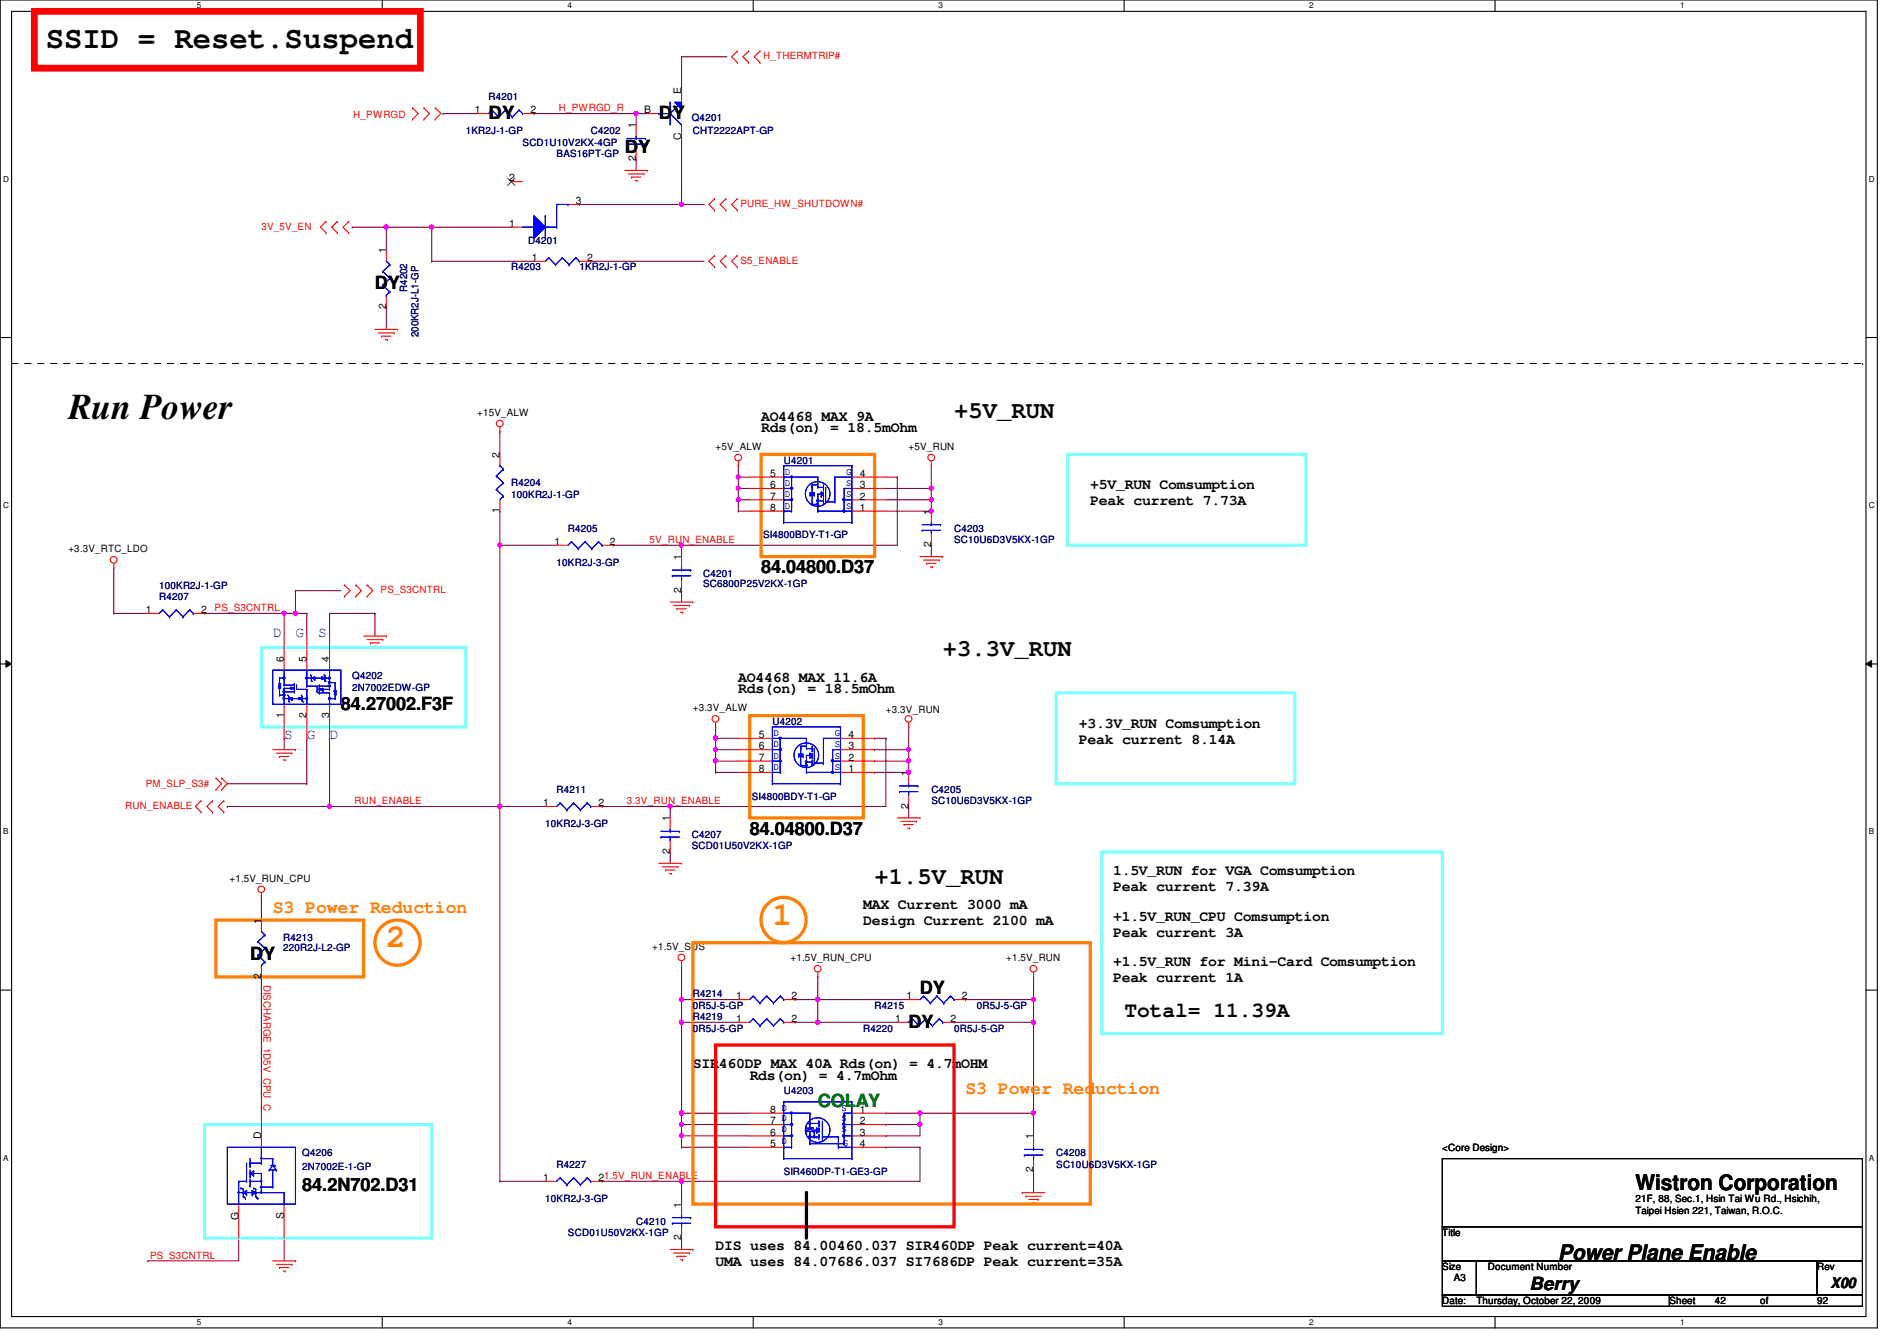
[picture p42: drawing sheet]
<svg xmlns="http://www.w3.org/2000/svg" width="297mm" height="210mm" viewBox="0 0 297 210" stroke-linecap="round" stroke-linejoin="round" font-family="sans-serif">
<defs><g id="words">
<text font-size="5.7" x="10.7" y="65.6">Run Power</text>
<g font-size="5.1" fill="#ff8000">
<text x="60.5" y="148.3">2</text>
<text x="120.9" y="144.7">1</text>
</g>
<text font-size="4.8" x="7.2" y="7.6">SSID = Reset.Suspend</text>
<g font-size="3.7">
<text x="149.4" y="65.4">+5V_RUN</text>
<text x="147.6" y="102.7">+3.3V_RUN</text>
<text x="136.9" y="138.3">+1.5V_RUN</text>
</g>
<g font-size="3.3">
<text x="176.1" y="159.2">Total= 11.39A</text>
<text x="256.1" y="186.3">Wistron Corporation</text>
<text x="244" y="197.2">Power Plane Enable</text>
</g>
<g font-size="2.8">
<text x="76.5" y="18.6">DY</text>
<text x="97.8" y="24">DY</text>
<text x="103.2" y="18.6">DY</text>
<text x="58.7" y="45.3">DY</text>
<text x="119.2" y="89.7">84.04800.D37</text>
<text x="53.4" y="111.1">84.27002.F3F</text>
<text x="117.4" y="130.6">84.04800.D37</text>
<text x="39.2" y="150.2">DY</text>
<text x="144.1" y="155.5">DY</text>
<text x="142.3" y="160.9">DY</text>
<text x="47.3" y="186.5">84.2N702.D31</text>
<text x="239.5" y="201.9">Berry</text>
</g>
<g font-size="2.8" fill="#ff8000">
<text x="42.7" y="142.8">S3 Power Reduction</text>
<text x="151.2" y="171.3">S3 Power Reduction</text>
</g>
<text font-size="2.8" fill="#008000" x="128.1" y="173.3">COLAY</text>
<g font-size="2.3">
<text x="119.2" y="65.9">AO4468 MAX 9A</text>
<text x="119.2" y="67.6">Rds(on) = 18.5mOhm</text>
<text x="170.7" y="76.5">+5V_RUN Comsumption</text>
<text x="170.7" y="79.1">Peak current 7.73A</text>
<text x="115.6" y="106.8">AO4468 MAX 11.6A</text>
<text x="115.6" y="108.5">Rds(on) = 18.5mOhm</text>
<text x="168.9" y="113.9">+3.3V_RUN Comsumption</text>
<text x="168.9" y="116.4">Peak current 8.14A</text>
<text x="174.3" y="137">1.5V_RUN for VGA Comsumption</text>
<text x="135.2" y="142.3">MAX Current 3000 mA</text>
<text x="174.3" y="139.5">Peak current 7.39A</text>
<text x="135.2" y="144.9">Design Current 2100 mA</text>
<text x="174.3" y="144.1">+1.5V_RUN_CPU Comsumption</text>
<text x="174.3" y="146.6">Peak current 3A</text>
<text x="174.3" y="151.2">+1.5V_RUN for Mini-Card Comsumption</text>
<text x="174.3" y="153.8">Peak current 1A</text>
<text x="108.5" y="167.2">SIR460DP MAX 40A Rds(on) = 4.7mOHM</text>
<text x="117.4" y="169">Rds(on) = 4.7mOhm</text>
<text x="112.1" y="195.7">DIS uses 84.00460.037 SIR460DP Peak current=40A</text>
<text x="112.1" y="198.2">UMA uses 84.07686.037 SI7686DP Peak current=35A</text>
<text x="286.6" y="201.5">X00</text>
</g>
<g font-size="2.3" fill="#00f">
<text x="42.7" y="99.7">D</text>
<text x="46.3" y="99.7">G</text>
<text x="49.8" y="99.7">S</text>
<text x="44.5" y="115.7">S</text>
<text x="48" y="115.7">G</text>
<text x="51.6" y="115.7">D</text>
<text x="40.2" y="181.4">.</text>
<text x="40.2" y="185">.</text>
<text x="40.2" y="185.9">.</text>
<text x="36.7" y="186.8">.</text>
<text x="40.2" y="186.8">.</text>
</g>
<g font-size="1.6" fill="#f00">
<text x="119.5" y="9.3">H_THERMTRIP#</text>
<text x="87.5" y="17.4">H_PWRGD_R</text>
<text x="55.3" y="18.5">H_PWRGD</text>
<text x="40.9" y="35.9">3V_5V_EN</text>
<text x="115.9" y="32.4">PURE_HW_SHUTDOWN#</text>
<text x="115.9" y="41.3">S5_ENABLE</text>
<text x="101.7" y="85">5V_RUN_ENABLE</text>
<text x="33.6" y="95.7">PS_S3CNTRL</text>
<text x="59.6" y="92.8">PS_S3CNTRL</text>
<text x="22.8" y="123.2">PM_SLP_S3#</text>
<text x="55.5" y="125.9">RUN_ENABLE</text>
<text x="98.2" y="125.9">3.3V_RUN_ENABLE</text>
<text x="19.6" y="126.6">RUN_ENABLE</text>
<text x="41.3" y="154.1" transform="rotate(90 41.3 154.1)">DISCHARGE_1D5V_CPU_C</text>
<text x="23.5" y="197">PS_S3CNTRL</text>
</g>
<g font-size="1.6">
<text x="74.4" y="17.7">1</text>
<text x="83.1" y="17.7">2</text>
<text x="100.9" y="17.7">B</text>
<text x="106.7" y="14.8" transform="rotate(-90 106.7 14.8)">E</text>
<text x="99.6" y="20.1" transform="rotate(-90 99.6 20.1)">1</text>
<text x="106.7" y="22" transform="rotate(-90 106.7 22)">C</text>
<text x="79.7" y="28.4">2</text>
<text x="99.6" y="25.2" transform="rotate(-90 99.6 25.2)">2</text>
<text x="79.7" y="35.5">1</text>
<text x="90.2" y="32">3</text>
<text x="60.4" y="39.7" transform="rotate(-90 60.4 39.7)">1</text>
<text x="83.3" y="40.9">1</text>
<text x="91.9" y="40.9">2</text>
<text x="60.4" y="48.3" transform="rotate(-90 60.4 48.3)">2</text>
<text x="74.7" y="65.1">+15V_ALW</text>
<text x="78.2" y="71.7" transform="rotate(-90 78.2 71.7)">2</text>
<text x="112.1" y="70.4">+5V_ALW</text>
<text x="142.3" y="70.4">+5V_RUN</text>
<text x="120.6" y="74.6">5</text>
<text x="120.6" y="76.4">6</text>
<text x="134.6" y="76.4">3</text>
<text x="134.6" y="74.6">4</text>
<text x="78.2" y="80.3" transform="rotate(-90 78.2 80.3)">1</text>
<text x="120.6" y="78.2">7</text>
<text x="120.6" y="80">8</text>
<text x="134.6" y="80">1</text>
<text x="134.6" y="78.2">2</text>
<text x="145.8" y="80.6" transform="rotate(-90 145.8 80.6)">1</text>
<text x="10.7" y="86.4">+3.3V_RTC_LDO</text>
<text x="86.8" y="85.3">1</text>
<text x="95.5" y="85.3">2</text>
<text x="106.7" y="87.7" transform="rotate(-90 106.7 87.7)">1</text>
<text x="145.8" y="85.7" transform="rotate(-90 145.8 85.7)">2</text>
<text x="22.8" y="96">1</text>
<text x="31.5" y="96">2</text>
<text x="106.7" y="92.8" transform="rotate(-90 106.7 92.8)">2</text>
<text x="44.4" y="103.7" transform="rotate(-90 44.4 103.7)">6</text>
<text x="48" y="103.7" transform="rotate(-90 48 103.7)">5</text>
<text x="51.6" y="103.7" transform="rotate(-90 51.6 103.7)">4</text>
<text x="44.4" y="112.4" transform="rotate(-90 44.4 112.4)">1</text>
<text x="48" y="112.4" transform="rotate(-90 48 112.4)">2</text>
<text x="51.6" y="112.4" transform="rotate(-90 51.6 112.4)">3</text>
<text x="108.5" y="111.3">+3.3V_ALW</text>
<text x="138.7" y="111.7">+3.3V_RUN</text>
<text x="118.8" y="115.5">5</text>
<text x="118.8" y="117.3">6</text>
<text x="118.8" y="119.1">7</text>
<text x="132.8" y="119.1">2</text>
<text x="132.8" y="117.3">3</text>
<text x="132.8" y="115.5">4</text>
<text x="118.8" y="120.9">8</text>
<text x="132.8" y="120.9">1</text>
<text x="142.2" y="121.5" transform="rotate(-90 142.2 121.5)">1</text>
<text x="85" y="126.2">1</text>
<text x="93.7" y="126.2">2</text>
<text x="104.9" y="128.6" transform="rotate(-90 104.9 128.6)">1</text>
<text x="142.2" y="126.6" transform="rotate(-90 142.2 126.6)">2</text>
<text x="104.9" y="133.7" transform="rotate(-90 104.9 133.7)">2</text>
<text x="35.9" y="138">+1.5V_RUN_CPU</text>
<text x="40.9" y="144.6" transform="rotate(-90 40.9 144.6)">1</text>
<text x="102.1" y="148.7">+1.5V_SUS</text>
<text x="40.9" y="153.2" transform="rotate(-90 40.9 153.2)">2</text>
<text x="123.8" y="150.5">+1.5V_RUN_CPU</text>
<text x="157.6" y="150.5">+1.5V_RUN</text>
<text x="115.3" y="156.4">1</text>
<text x="115.3" y="160">1</text>
<text x="123.9" y="156.4">2</text>
<text x="123.9" y="160">2</text>
<text x="140.2" y="160">1</text>
<text x="141.9" y="156.4">1</text>
<text x="148.8" y="160">2</text>
<text x="150.6" y="156.4">2</text>
<text x="40.9" y="178.4" transform="rotate(-90 40.9 178.4)">D</text>
<text x="120.6" y="179.5">5</text>
<text x="120.6" y="177.8">6</text>
<text x="120.6" y="176">7</text>
<text x="120.6" y="174.2">8 D</text>
<text x="134.6" y="174.2">1</text>
<text x="134.6" y="176">2</text>
<text x="134.6" y="177.8">3</text>
<text x="134.6" y="179.5">4</text>
<text x="161.8" y="178.4" transform="rotate(-90 161.8 178.4)">1</text>
<text x="85" y="184.9">1</text>
<text x="93.7" y="184.9">21.5V_RUN_ENABLE</text>
<text x="161.8" y="183.5" transform="rotate(-90 161.8 183.5)">2</text>
<text x="225.8" y="180.1">&lt;Core Design&gt;</text>
<text x="37.3" y="191" transform="rotate(-90 37.3 191)">G</text>
<text x="44.4" y="190.8" transform="rotate(-90 44.4 190.8)">S</text>
<text x="106.7" y="189" transform="rotate(-90 106.7 189)">1</text>
<text x="256.1" y="188.1">21F, 88, Sec.1, Hsin Tai Wu Rd., Hsichih,</text>
<text x="256.1" y="189.9">Taipei Hsien 221, Taiwan, R.O.C.</text>
<text x="106.7" y="194.1" transform="rotate(-90 106.7 194.1)">2</text>
<text x="225.8" y="193.5">Title</text>
<text x="225.8" y="198.8">Size</text>
<text x="227.6" y="200.6">A3</text>
<text x="233" y="198.8">Document Number</text>
<text x="284.5" y="198.8">Rev</text>
<text x="225.8" y="204.1">Date:</text>
<text x="231.2" y="204.1">Thursday, October 22, 2009</text>
<text x="261.4" y="204.1">Sheet</text>
<text x="268.5" y="204.1">42</text>
<text x="275.6" y="204.1">of</text>
<text x="284.5" y="204.1">92</text>
</g>
<g font-size="1.6" fill="#000080">
<text x="76.5" y="15.7">R4201</text>
<text x="72.9" y="21">1KR2J-1-GP</text>
<text x="81.8" y="22.8">SCD1U10V2KX-4GP</text>
<text x="92.5" y="21">C4202</text>
<text x="108.3" y="18.9">Q4201</text>
<text x="108.5" y="21">CHT2222APT-GP</text>
<text x="87.2" y="24.6">BAS16PT-GP</text>
<text x="82.7" y="38.2">D4201</text>
<text x="63.8" y="45.7" transform="rotate(-90 63.8 45.7)">R4202</text>
<text x="80" y="42.3">R4203</text>
<text x="90.7" y="42.3">1KR2J-1-GP</text>
<text x="65.5" y="52.8" transform="rotate(-90 65.5 52.8)">200KR2J-L1-GP</text>
<text x="80" y="76.1">R4204</text>
<text x="80" y="77.9">100KR2J-1-GP</text>
<text x="122.7" y="72.6">U4201</text>
<text x="88.9" y="83.2">R4205</text>
<text x="149.4" y="83.2">C4203</text>
<text x="87.2" y="88.6">10KR2J-3-GP</text>
<text x="119.5" y="84.3">SI4800BDY-T1-GP</text>
<text x="149.4" y="85">SC10U6D3V5KX-1GP</text>
<text x="24.9" y="93.9">R4207</text>
<text x="24.9" y="92.1">100KR2J-1-GP</text>
<text x="110.1" y="90.3">C4201</text>
<text x="110.1" y="91.9">SC6800P25V2KX-1GP</text>
<text x="55.2" y="106.3">Q4202</text>
<text x="55.2" y="108.1">2N7002EDW-GP</text>
<text x="120.9" y="113.5">U4202</text>
<text x="87.2" y="124.1">R4211</text>
<text x="117.7" y="125.2">SI4800BDY-T1-GP</text>
<text x="145.8" y="124.1">C4205</text>
<text x="145.8" y="125.9">SC10U6D3V5KX-1GP</text>
<text x="85.4" y="129.5">10KR2J-3-GP</text>
<text x="108.3" y="131.2">C4207</text>
<text x="108.3" y="132.8">SCD01U50V2KX-1GP</text>
<text x="44.3" y="147.2">R4213</text>
<text x="44.3" y="148.8">220R2J-L2-GP</text>
<text x="108.5" y="156.1">R4214</text>
<text x="108.5" y="157.9">0R5J-5-GP</text>
<text x="108.5" y="159.7">R4219</text>
<text x="108.5" y="161.5">0R5J-5-GP</text>
<text x="135.2" y="161.5">R4220</text>
<text x="136.9" y="157.9">R4215</text>
<text x="149.4" y="161.5">0R5J-5-GP</text>
<text x="152.9" y="157.9">0R5J-5-GP</text>
<text x="122.7" y="171.2">U4203</text>
<text x="47.3" y="181">Q4206</text>
<text x="47.3" y="183.1">2N7002E-1-GP</text>
<text x="87.2" y="182.8">R4227</text>
<text x="122.7" y="183.9">SIR460DP-T1-GE3-GP</text>
<text x="165.4" y="181">C4208</text>
<text x="165.4" y="182.8">SC10U6D3V5KX-1GP</text>
<text x="85.4" y="188.1">10KR2J-3-GP</text>
<text x="99.6" y="191.7">C4210</text>
<text x="88.9" y="193.5">SCD01U50V2KX-1GP</text>
</g>
<g font-size="1.6" fill="#00f">
<text x="122.9" y="74.3">D</text>
<text x="122.9" y="76.1">D</text>
<text x="122.9" y="77.9">D</text>
<text x="132.5" y="77.9">S</text>
<text x="132.5" y="76.1">S</text>
<text x="132.5" y="74.3">G</text>
<text x="122.9" y="79.6">D</text>
<text x="132.5" y="79.6">S</text>
<text x="121.1" y="115.2">D</text>
<text x="121.1" y="117">D</text>
<text x="121.1" y="118.7">D</text>
<text x="130.7" y="118.7">S</text>
<text x="130.7" y="117">S</text>
<text x="130.7" y="115.2">G</text>
<text x="121.1" y="120.5">D</text>
<text x="130.7" y="120.5">S</text>
<text x="122.4" y="173.9">D</text>
<text x="131.8" y="173.9">S</text>
<text x="122.4" y="179">D</text>
<text x="122.4" y="177.2">D</text>
<text x="122.4" y="175.5">D</text>
<text x="131.8" y="175.5">S</text>
<text x="131.8" y="177.2">S</text>
<text x="131.9" y="179.4">G</text>
</g>
<g font-size="1.3">
<text x="30.8" y="1.3">5</text>
<text x="88.9" y="1.3">4</text>
<text x="146.9" y="1.3">3</text>
<text x="205" y="1.3">2</text>
<text x="263.1" y="1.3">1</text>
<text x=".5" y="28.4">D</text>
<text x="292.6" y="28.4">D</text>
<text x=".5" y="79.5">C</text>
<text x="292.6" y="79.5">C</text>
<text x=".5" y="130.6">B</text>
<text x="292.6" y="130.6">B</text>
<text x=".5" y="181.7">A</text>
<text x="292.6" y="181.7">A</text>
<text x="30.8" y="207.4">5</text>
<text x="88.9" y="207.4">4</text>
<text x="146.9" y="207.4">3</text>
<text x="205" y="207.4">2</text>
<text x="263.1" y="207.4">1</text>
</g>
</g></defs>
<path d="M0 0h294v207.9h-294zM1.8 1.8h290.4v204.3h-290.4z" fill="none" stroke="#000" stroke-width=".17"/>
<g fill="#fff">
<path d="M30.8 .2h.7v1.4h-.7z"/>
<path d="M30.8 206.2h.7v1.4h-.7z"/>
</g>
<path d="M59.9 0v1.8M59.9 206.1v1.8" fill="none" stroke="#000" stroke-width=".17"/>
<g fill="#fff">
<path d="M88.9 .2h.6v1.4h-.6z"/>
<path d="M88.9 206.2h.6v1.4h-.6z"/>
</g>
<path d="M117.9 0v1.8M117.9 206.1v1.8" fill="none" stroke="#000" stroke-width=".17"/>
<g fill="#fff">
<path d="M146.9 .2h.7v1.4h-.7z"/>
<path d="M146.9 206.2h.7v1.4h-.7z"/>
</g>
<path d="M176 0v1.8M176 206.1v1.8" fill="none" stroke="#000" stroke-width=".17"/>
<g fill="#fff">
<path d="M205 .2h.7v1.4h-.7z"/>
<path d="M205 206.2h.7v1.4h-.7z"/>
</g>
<path d="M234.1 0v1.8M234.1 206.1v1.8" fill="none" stroke="#000" stroke-width=".17"/>
<g fill="#fff">
<path d="M263.1 .2h.7v1.4h-.7z"/>
<path d="M263.1 206.2h.7v1.4h-.7z"/>
<path d="M.5 27.3h.9v1.4h-.9z"/>
<path d="M292.6 27.3h.9v1.4h-.9z"/>
<path d="M.5 78.4h.9v1.4h-.9z"/>
<path d="M292.6 78.4h.9v1.4h-.9z"/>
</g>
<path d="M0 52.8h1.8M292.2 52.8h1.8" fill="none" stroke="#000" stroke-width=".17"/>
<g fill="#fff">
<path d="M.5 129.5h.8v1.4h-.8z"/>
<path d="M292.6 129.5h.9v1.4h-.9z"/>
</g>
<path d="M0 103.9h1.8M292.2 103.9h1.8" fill="none" stroke="#000" stroke-width=".17"/>
<path d="M.9 103.4l.9 .5-.9 .5zM292.2 103.9l.9-.5v1z" fill="#000"/>
<path d="M.9 103.4l.9 .5-.9 .5zM292.2 103.9l.9-.5v1z" fill="none" stroke="#000" stroke-width=".16"/>
<g fill="#fff">
<path d="M.5 180.5h.8v1.4h-.8z"/>
<path d="M292.6 180.5h.9v1.4h-.9z"/>
</g>
<path d="M0 155h1.8M292.2 155h1.8" fill="none" stroke="#000" stroke-width=".17"/>
<path d="M78.3 85.3h.1M78.3 85.3h8.9M78.3 85.3v40.9M112.1 119.1h.1M112.1 119.1v1.8M112.1 120.9h.1M112.1 120.9h3.5" fill="none" stroke="#800040" stroke-width=".17"/>
<circle cx="78.2" cy="85.3" r=".32" fill="#f0f"/>
<circle cx="78.2" cy="85.3" r=".32" fill="none" stroke="#f0f" stroke-width=".17"/>
<path d="M78.3 126.2h.1M78.3 126.2v58.7" fill="none" stroke="#800040" stroke-width=".17"/>
<circle cx="78.2" cy="126.2" r=".32" fill="#f0f"/>
<circle cx="78.2" cy="126.2" r=".32" fill="none" stroke="#f0f" stroke-width=".17"/>
<path d="M115.6 76.5h.1M115.6 74.7h.1M115.6 78.2h.1M115.6 76.5v1.7M115.6 74.7h1.8M115.6 78.2h1.8M115.6 80h.1M115.6 80h1.8" fill="none" stroke="#800040" stroke-width=".17"/>
<circle cx="115.6" cy="78.2" r=".32" fill="#f0f"/>
<circle cx="115.6" cy="78.2" r=".32" fill="none" stroke="#f0f" stroke-width=".17"/>
<path d="M115.6 78.2h.1M115.6 76.5h.1M115.6 72.9h.1M115.6 74.7h.1M115.6 72.9v3.6M115.6 78.2v1.8M115.6 76.5h1.8" fill="none" stroke="#800040" stroke-width=".17"/>
<circle cx="115.6" cy="76.4" r=".32" fill="#f0f"/>
<circle cx="115.6" cy="76.4" r=".32" fill="none" stroke="#f0f" stroke-width=".17"/>
<circle cx="115.6" cy="74.6" r=".32" fill="#f0f"/>
<circle cx="115.6" cy="74.6" r=".32" fill="none" stroke="#f0f" stroke-width=".17"/>
<path d="M140.5 74.7h.1M140.5 74.7v10.6M46.3 92.5h.1M46.3 92.5v3.5" fill="none" stroke="#800040" stroke-width=".17"/>
<circle cx="46.2" cy="96" r=".32" fill="#f0f"/>
<circle cx="46.2" cy="96" r=".32" fill="none" stroke="#f0f" stroke-width=".17"/>
<path d="M106.7 85.3h.1M106.7 85.3h33.8M106.7 176h.1M106.7 174.2h.1M106.7 176h10.7M106.7 174.2h10.7" fill="none" stroke="#800040" stroke-width=".17"/>
<circle cx="106.7" cy="174.2" r=".32" fill="#f0f"/>
<circle cx="106.7" cy="174.2" r=".32" fill="none" stroke="#f0f" stroke-width=".17"/>
<path d="M106.7 174.2h.1M106.7 174.2v1.8" fill="none" stroke="#800040" stroke-width=".17"/>
<circle cx="106.7" cy="174.2" r=".32" fill="#f0f"/>
<circle cx="106.7" cy="174.2" r=".32" fill="none" stroke="#f0f" stroke-width=".17"/>
<g fill="none" stroke="#800040" stroke-width=".17">
<path d="M17.8 88.9h.1M17.8 96h.1M17.8 96h5.4M17.8 88.9v7.1M32 96h.1M32 96h12.5M44.5 96h.1M44.5 96v3.6M46.3 92.5h.1M46.3 96h.1M46.3 92.5h7.1M46.3 96h1.7"/>
<path d="M48 96h.1M48 96v3.6M51.6 96h.1M51.6 96h7.1M51.6 96v3.6M58.7 96h.1M58.7 96v3.6M44.5 115.6h.1M44.5 115.6v1.7M48 115.6h.1M48 115.6v7.1M51.6 115.6h.1"/>
<path d="M51.6 115.6v10.6M35.6 126.2h.1M35.6 126.2h42.7M35.6 122.7h12.4M48 122.7h.1M51.6 126.2h.1M138.7 177.8h.1M144.1 176h.1M144.1 176v1.8h-5.4"/>
</g>
<circle cx="78.2" cy="126.2" r=".32" fill="#f0f"/>
<circle cx="78.2" cy="126.2" r=".32" fill="none" stroke="#f0f" stroke-width=".17"/>
<circle cx="51.6" cy="126.2" r=".32" fill="#f0f"/>
<circle cx="51.6" cy="126.2" r=".32" fill="none" stroke="#f0f" stroke-width=".17"/>
<path d="M142.3 119.1h.1M142.3 117.3v1.8" fill="none" stroke="#800040" stroke-width=".17"/>
<circle cx="142.3" cy="119.1" r=".32" fill="#f0f"/>
<circle cx="142.3" cy="119.1" r=".32" fill="none" stroke="#f0f" stroke-width=".17"/>
<path d="M144.1 174.2h.1M161.8 160h.1M161.8 160v14.2h-17.7" fill="none" stroke="#800040" stroke-width=".17"/>
<circle cx="161.8" cy="160" r=".32" fill="#f0f"/>
<circle cx="161.8" cy="160" r=".32" fill="none" stroke="#f0f" stroke-width=".17"/>
<path d="M161.8 156.5h.1M161.8 156.5v3.5M78.3 184.9h.1M78.3 184.9h7.1" fill="none" stroke="#800040" stroke-width=".17"/>
<circle cx="161.8" cy="156.4" r=".32" fill="#f0f"/>
<circle cx="161.8" cy="156.4" r=".32" fill="none" stroke="#f0f" stroke-width=".17"/>
<path d="M128.1 156.5h.1M128.1 156.5h14.2M149.4 160h.1M149.4 160h12.4" fill="none" stroke="#800040" stroke-width=".17"/>
<circle cx="128" cy="156.4" r=".32" fill="#f0f"/>
<circle cx="128" cy="156.4" r=".32" fill="none" stroke="#f0f" stroke-width=".17"/>
<path d="M128.1 160h.1M128.1 160h12.4" fill="none" stroke="#800040" stroke-width=".17"/>
<circle cx="128" cy="160" r=".32" fill="#f0f"/>
<circle cx="128" cy="160" r=".32" fill="none" stroke="#f0f" stroke-width=".17"/>
<path d="M106.7 160h.1M106.7 160v14.2" fill="none" stroke="#800040" stroke-width=".17"/>
<circle cx="106.7" cy="160" r=".32" fill="#f0f"/>
<circle cx="106.7" cy="160" r=".32" fill="none" stroke="#f0f" stroke-width=".17"/>
<path d="M161.8 174.2h.1M161.8 174.2v3.6" fill="none" stroke="#800040" stroke-width=".17"/>
<circle cx="161.8" cy="174.2" r=".32" fill="#f0f"/>
<circle cx="161.8" cy="174.2" r=".32" fill="none" stroke="#f0f" stroke-width=".17"/>
<path d="M124.5 156.5h.1M124.5 156.5h3.6M128.1 156.5h.1M128.1 156.5v3.5h-3.6M124.5 160h.1" fill="none" stroke="#800040" stroke-width=".17"/>
<circle cx="128" cy="156.4" r=".32" fill="#f0f"/>
<circle cx="128" cy="156.4" r=".32" fill="none" stroke="#f0f" stroke-width=".17"/>
<g fill="none" stroke="#800040" stroke-width=".17">
<path d="M106.7 179.6h.1M106.7 177.8h.1M106.7 176h.1M106.7 176v3.6M106.7 179.6h10.7M138.7 174.2h.1M138.7 174.2h5.4M106.7 193.8h.1M106.7 184.9h.1M106.7 193.8v1.8M106.7 184.9h37.4M161.8 183.1h.1"/>
<path d="M161.8 183.1v3.6"/>
</g>
<circle cx="106.7" cy="176" r=".32" fill="#f0f"/>
<circle cx="106.7" cy="176" r=".32" fill="none" stroke="#f0f" stroke-width=".17"/>
<path d="M106.7 177.8h.1M106.7 177.8h10.7" fill="none" stroke="#800040" stroke-width=".17"/>
<circle cx="106.7" cy="177.8" r=".32" fill="#f0f"/>
<circle cx="106.7" cy="177.8" r=".32" fill="none" stroke="#f0f" stroke-width=".17"/>
<path d="M138.7 176h.1M138.7 176h5.4" fill="none" stroke="#800040" stroke-width=".17"/>
<circle cx="144" cy="176" r=".32" fill="#f0f"/>
<circle cx="144" cy="176" r=".32" fill="none" stroke="#f0f" stroke-width=".17"/>
<path d="M144.1 174.2h.1M144.1 174.2v1.8" fill="none" stroke="#800040" stroke-width=".17"/>
<circle cx="144" cy="174.2" r=".32" fill="#f0f"/>
<circle cx="144" cy="174.2" r=".32" fill="none" stroke="#f0f" stroke-width=".17"/>
<path d="M94.3 184.9h.1M94.3 184.9h12.4" fill="none" stroke="#800040" stroke-width=".17"/>
<circle cx="106.7" cy="184.9" r=".32" fill="#f0f"/>
<circle cx="106.7" cy="184.9" r=".32" fill="none" stroke="#f0f" stroke-width=".17"/>
<path d="M106.7 156.5h.1M106.7 151.1h.1M106.7 156.5h8.9M106.7 151.1v8.9M106.7 160h.1M106.7 160h8.9M106.7 184.9h.1M106.7 184.9v3.6" fill="none" stroke="#800040" stroke-width=".17"/>
<circle cx="106.7" cy="156.4" r=".32" fill="#f0f"/>
<circle cx="106.7" cy="156.4" r=".32" fill="none" stroke="#f0f" stroke-width=".17"/>
<g fill="none" stroke="#800040" stroke-width=".17">
<path d="M55.2 35.6h.1M55.2 35.6h5.3M60.5 35.6h.1M60.5 35.6v3.5M67.6 35.6h.1M67.6 35.6h12.4M90.7 32h.1M90.7 32h19.6M106.7 21.3h.1M106.7 32h.1M106.7 21.3v10.7M67.6 40.9h.1"/>
<path d="M67.6 40.9h16M92.5 40.9h.1M92.5 40.9h17.8"/>
</g>
<circle cx="106.7" cy="32" r=".32" fill="#f0f"/>
<circle cx="106.7" cy="32" r=".32" fill="none" stroke="#f0f" stroke-width=".17"/>
<path d="M106.7 8.9h.1M106.7 8.9h7.1M67.6 35.6h.1M67.6 35.6v5.3" fill="none" stroke="#800040" stroke-width=".17"/>
<circle cx="67.6" cy="35.5" r=".32" fill="#f0f"/>
<circle cx="67.6" cy="35.5" r=".32" fill="none" stroke="#f0f" stroke-width=".17"/>
<path d="M69.4 17.8h.1M69.4 17.8h5.3M99.6 17.8h.1M99.6 17.8h1.8M99.6 17.8v1.8" fill="none" stroke="#800040" stroke-width=".17"/>
<circle cx="99.6" cy="17.8" r=".32" fill="#f0f"/>
<circle cx="99.6" cy="17.8" r=".32" fill="none" stroke="#f0f" stroke-width=".17"/>
<path d="M83.6 17.8h.1M83.6 17.8h16M60.5 35.6h.1M60.5 35.6h7.1M99.6 24.9h.1M99.6 24.9v1.8" fill="none" stroke="#800040" stroke-width=".17"/>
<circle cx="60.5" cy="35.5" r=".32" fill="#f0f"/>
<circle cx="60.5" cy="35.5" r=".32" fill="none" stroke="#f0f" stroke-width=".17"/>
<path d="M106.7 8.9h.1M106.7 8.9v5.3M145.8 78.2h.1M145.8 78.2v1.8" fill="none" stroke="#800040" stroke-width=".17"/>
<circle cx="145.8" cy="78.2" r=".32" fill="#f0f"/>
<circle cx="145.8" cy="78.2" r=".32" fill="none" stroke="#f0f" stroke-width=".17"/>
<path d="M106.7 92.5h.1M106.7 85.3h.1M106.7 85.3v1.8M106.7 92.5v1.7" fill="none" stroke="#800040" stroke-width=".17"/>
<circle cx="106.7" cy="85.3" r=".32" fill="#f0f"/>
<circle cx="106.7" cy="85.3" r=".32" fill="none" stroke="#f0f" stroke-width=".17"/>
<path d="M96.1 85.3h.1M96.1 85.3h10.6M112.1 115.6h.1M112.1 115.6v1.7" fill="none" stroke="#800040" stroke-width=".17"/>
<circle cx="112" cy="115.5" r=".32" fill="#f0f"/>
<circle cx="112" cy="115.5" r=".32" fill="none" stroke="#f0f" stroke-width=".17"/>
<g fill="none" stroke="#800040" stroke-width=".17">
<path d="M60.5 48h.1M60.5 48v3.6M78.3 67.6h.1M78.3 67.6v3.5M145.8 85.3h.1M145.8 85.3v1.8M112.1 115.6h.1M112.1 115.6h3.5M136.9 115.6h.1M136.9 115.6h1.8M138.7 115.6h.1M138.7 115.6v10.6h-33.8"/>
<path d="M104.9 126.2h.1M142.3 126.2h.1M142.3 126.2v1.8M40.9 140.5h.1M40.9 152.9h.1M40.9 140.5v3.5M40.9 152.9v21.3M128.1 152.9h.1M128.1 152.9v3.6M138.7 179.6h.1M138.7 179.6h5.4M144.1 179.6h.1"/>
<path d="M144.1 179.6v5.3M23.2 197.4h.1M23.2 197.4h14.2M44.5 193.8h.1M44.5 193.8v3.6"/>
</g>
<circle cx="112" cy="115.5" r=".32" fill="#f0f"/>
<circle cx="112" cy="115.5" r=".32" fill="none" stroke="#f0f" stroke-width=".17"/>
<path d="M112.1 113.8h.1M112.1 117.3h.1M112.1 119.1h.1M112.1 113.8v1.8M112.1 117.3v1.8M112.1 117.3h3.5M112.1 119.1h3.5" fill="none" stroke="#800040" stroke-width=".17"/>
<circle cx="112" cy="119.1" r=".32" fill="#f0f"/>
<circle cx="112" cy="119.1" r=".32" fill="none" stroke="#f0f" stroke-width=".17"/>
<circle cx="112" cy="117.3" r=".32" fill="#f0f"/>
<circle cx="112" cy="117.3" r=".32" fill="none" stroke="#f0f" stroke-width=".17"/>
<path d="M142.3 113.8h.1M142.3 113.8v3.5M142.3 119.1v1.8M142.3 120.9h.1" fill="none" stroke="#800040" stroke-width=".17"/>
<circle cx="142.3" cy="120.9" r=".32" fill="#f0f"/>
<circle cx="142.3" cy="120.9" r=".32" fill="none" stroke="#f0f" stroke-width=".17"/>
<path d="M136.9 119.1h.1M136.9 119.1h5.4M136.9 120.9h.1M136.9 120.9h5.4" fill="none" stroke="#800040" stroke-width=".17"/>
<circle cx="142.3" cy="120.9" r=".32" fill="#f0f"/>
<circle cx="142.3" cy="120.9" r=".32" fill="none" stroke="#f0f" stroke-width=".17"/>
<path d="M136.9 117.3h.1M136.9 117.3h5.4" fill="none" stroke="#800040" stroke-width=".17"/>
<circle cx="142.3" cy="117.3" r=".32" fill="#f0f"/>
<circle cx="142.3" cy="117.3" r=".32" fill="none" stroke="#f0f" stroke-width=".17"/>
<path d="M94.3 126.2h.1M94.3 126.2h10.6M104.9 133.3h.1M104.9 126.2h.1M104.9 126.2v1.8M104.9 133.3v1.8" fill="none" stroke="#800040" stroke-width=".17"/>
<circle cx="104.9" cy="126.2" r=".32" fill="#f0f"/>
<circle cx="104.9" cy="126.2" r=".32" fill="none" stroke="#f0f" stroke-width=".17"/>
<path d="M44.5 96h.1M44.5 96h1.8M78.3 80h.1M78.3 80v5.3M78.3 126.2h.1M78.3 126.2h7.1" fill="none" stroke="#800040" stroke-width=".17"/>
<circle cx="44.5" cy="96" r=".32" fill="#f0f"/>
<circle cx="44.5" cy="96" r=".32" fill="none" stroke="#f0f" stroke-width=".17"/>
<path d="M138.7 74.7h1.8M138.7 76.5h7.1M138.7 78.2h7.1M140.5 74.7h.1M145.8 76.5h.1M145.8 72.9h.1M145.8 78.2h.1M145.8 72.9v5.3" fill="none" stroke="#800040" stroke-width=".17"/>
<circle cx="145.8" cy="76.4" r=".32" fill="#f0f"/>
<circle cx="145.8" cy="76.4" r=".32" fill="none" stroke="#f0f" stroke-width=".17"/>
<path d="M138.7 80h7.1M145.8 80h.1" fill="none" stroke="#800040" stroke-width=".17"/>
<circle cx="145.8" cy="80" r=".32" fill="#f0f"/>
<circle cx="145.8" cy="80" r=".32" fill="none" stroke="#f0f" stroke-width=".17"/>
<path d="M151.2 156.5h.1M161.8 152.9h.1M161.8 152.9v3.6h-10.6M37.4 193.8h.1M37.4 193.8v3.6" fill="none" stroke="#800040" stroke-width=".17"/>
<g fill="none" stroke="#f00" stroke-width=".17">
<path d="M64.6 18.7h.1M64.6 16.9h.1M64.6 16.9l.9 .9-.9 .9M66.4 16.9h.1M66.4 18.7h.1M66.4 16.9l.9 .9-.9 .9M68.2 18.7h.1M68.2 16.9h.1M68.2 16.9l.8 .9-.8 .9M99.6 19.6v1.7M115.4 9.8h.1M115.4 8h.1"/>
<path d="M115.4 8l-.8 .9 .8 .9M117.2 8h.1M117.2 9.8h.1M117.2 8l-.9 .9 .9 .9M119 9.8h.1M119 8h.1M119 8l-.9 .9 .9 .9M51.1 36.4h.1M51.1 34.7h.1M51.1 34.7l-.9 .9 .9 .8M52.8 34.7h.1M52.8 36.4h.1"/>
<path d="M52.8 34.7l-.9 .9 .9 .8M54.6 36.4h.1M54.6 34.7h.1M54.6 34.7l-.9 .9 .9 .8M97.8 26.7h3.6M98.4 27.2h2.4M98.9 27.7h.1M98.9 27.7h1.4M99.4 28.3h.4M99.6 23.1v1.8M99.8 28.3h.1M100.8 27.2h.1"/>
<path d="M101.4 26.7h.1M111.9 32.9h.1M111.9 31.1h.1M111.9 31.1l-.9 .9 .9 .9M113.7 31.1h.1M113.7 32.9h.1M113.7 31.1l-.9 .9 .9 .9M115.4 32.9h.1M115.4 31.1h.1M115.4 31.1l-.8 .9 .8 .9M58.7 51.6h3.6M59.3 52.1h2.4"/>
<path d="M59.8 52.6h.1M59.8 52.6h1.4M60.3 53.2h.4M60.7 53.2h.1M61.7 52.1h.1M62.3 51.6h.1M111.9 41.8h.1M111.9 40h.1M111.9 40l-.9 .9 .9 .9M113.7 40h.1M113.7 41.8h.1M113.7 40l-.9 .9 .9 .9"/>
<path d="M115.4 41.8h.1M115.4 40h.1M115.4 40l-.8 .9 .8 .9M78.3 67.6h.1M78.3 66.8v.8M115.6 72.9h.1M115.6 72.2v.7M145.8 72.9h.1M145.8 72.2v.7M17.8 88.9h.1M17.8 88.2v.7M44.5 99.6v5.3"/>
<path d="M48 99.6v5.3M51.6 99.6v5.3M53.9 93.3h.1M53.9 91.6h.1M53.9 91.6l.9 .9-.9 .8M55.7 91.6h.1M55.7 93.3h.1M55.7 91.6l.9 .9-.9 .8M56.9 99.6h3.6M57.5 93.3h.1M57.5 91.6h.1M57.5 91.6l.9 .9-.9 .8"/>
<path d="M60.5 99.6h.1M104.9 94.2h3.6M105.5 94.8h2.4M106 95.3h.1M106 95.3h1.4M106.5 95.8h.4M106.9 95.8h.1M107.9 94.8h.1M108.5 94.2h.1M144.1 87.1h3.5M144.6 87.7h2.5M145.1 88.2h.1"/>
<path d="M145.1 88.2h1.5M145.7 88.7h.3M146 88.7h.1M147.1 87.7h.1M147.6 87.1h.1M42.7 117.3h3.6M43.3 117.9h2.4M43.8 118.4h.1M43.8 118.4h1.4M44.3 119h.4M44.5 110.2v5.4M44.7 119h.1"/>
<path d="M45.7 117.9h.1M46.3 117.3h.1M48 110.2v5.4M51.6 110.2v5.4M57.5 100.1h2.4M58 100.6h.1M58 100.6h1.4M58.5 101.2h.4M58.9 101.2h.1M59.9 100.1h.1M112.1 113.8h.1M112.1 113.1v.7"/>
<path d="M142.3 113.8h.1M142.3 113.1v.7M31.5 127.1h.1M31.5 125.3h.1M31.5 125.3l-.9 .9 .9 .9M33.3 125.3h.1M33.3 127.1h.1M33.3 125.3l-.9 .9 .9 .9M33.8 123.6h.1M33.8 121.8h.1M33.8 121.8l.9 .9-.9 .9M34.7 121.8h.1"/>
<path d="M34.7 123.6h.1M34.7 121.8l.9 .9-.9 .9M35 127.1h.1M35 125.3h.1M35 125.3l-.8 .9 .8 .9M40.9 139.7v.8M103.2 135.1h3.5M103.7 135.7h2.5M104.2 136.2h.1M104.2 136.2h1.5M104.8 136.7h.3M104.9 128v1.8"/>
<path d="M104.9 131.6v1.7M105.1 136.7h.1M106.2 135.7h.1M106.7 135.1h.1M140.5 128h3.6M141.1 128.6h2.4M141.6 129.1h.1M141.6 129.1h1.4M142.1 129.6h.3M142.4 129.6h.1M143.5 128.6h.1M144.1 128h.1"/>
<path d="M40.9 140.5h.1M106.7 151.1h.1M106.7 150.4v.7M115.6 156.5h1.8M122.7 156.5h1.8M128.1 152.9h.1M128.1 152.2v.7M142.3 156.5h1.8M149.4 156.5h1.8M161.8 152.9h.1M161.8 152.2v.7M42.7 197.4h3.6"/>
<path d="M43.3 197.9h2.4M43.8 198.4h.1M43.8 198.4h1.4M44.3 199h.4M44.7 199h.1M45.7 197.9h.1M46.3 197.4h.1M104.9 195.6h3.6M105.5 196.1h2.4M106 196.6h.1M106 196.6h1.4M106.5 197.2h.4"/>
<path d="M106.9 197.2h.1M107.9 196.1h.1M108.5 195.6h.1M160.1 186.7h.1M160.1 186.7h3.5M160.6 187.2h.1M160.6 187.2h2.5M161.1 187.7h1.5M161.7 188.3h.1M161.7 188.3h.3M162.6 187.7h.1"/>
<circle cx="78.3" cy="66.3" r=".52"/>
<circle cx="115.6" cy="71.6" r=".52"/>
<circle cx="145.8" cy="71.6" r=".52"/>
<circle cx="17.8" cy="87.6" r=".52"/>
<circle cx="112" cy="112.5" r=".52"/>
<circle cx="142.3" cy="112.5" r=".52"/>
<circle cx="40.9" cy="139.2" r=".52"/>
<circle cx="106.7" cy="149.9" r=".52"/>
<circle cx="128" cy="151.6" r=".52"/>
<circle cx="161.8" cy="151.6" r=".52"/>
</g>
<path d="M225.8 181.4h65.8v10.6h-65.8zM225.8 192h65.8v5.4h-65.8zM225.8 197.4h5.4v5.3h-5.4zM231.2 197.4h53.3v5.3h-53.3zM284.5 197.4h7.1v5.3h-7.1zM225.8 202.7h35.6v1.8h-35.6zM261.4 202.7h30.2v1.8h-30.2z" fill="none" stroke="#000" stroke-width=".17"/>
<path d="M5.4 1.8h60.4v8.9h-60.4z" fill="none" stroke="#f00" stroke-width="1.1"/>
<path d="M1.8 56.9h289.8M291.6 56.9h.1" fill="none" stroke="#000" stroke-width=".16" stroke-dasharray="1 1 1 1 1 1 1 1"/>
<g fill="none" stroke="#ff8000" stroke-width=".51">
<path d="M119.2 71.1h17.7v16h-17.7zM117.4 112h17.8v16h-17.8zM33.8 144h23.1v8.9h-23.1zM108.5 147.6h62.2v40.9h-62.2z"/>
<circle cx="62.2" cy="147.5" r="3.5"/>
<circle cx="122.7" cy="144" r="3.5"/>
</g>
<path d="M167.2 71.1h37.3v14.2h-37.3zM40.9 101.3h32v12.5h-32zM165.4 108.5h37.3v14.2h-37.3zM172.5 133.3h53.3v28.5h-53.3zM32 176h35.6v17.8h-35.6z" fill="none" stroke="#80ffff" stroke-width=".51"/>
<path d="M112.1 163.6h37.3v28.4h-37.3z" fill="none" stroke="#f00" stroke-width=".51"/>
<path d="M126.3 186.7v7.1" fill="none" stroke="#000" stroke-width=".51"/>
<circle cx="126.3" cy="186.7" r=".25" fill="#000"/>
<g fill="none" stroke="#00f" stroke-width=".17">
<path d="M98.2 22.6h.1M98.2 21.7h2.8M98.2 22.6h2.8M99.6 21.7h.1M99.6 22.6h.1M99.6 21.3v.4M99.6 22.6v.5M101 21.7h.1M43.6 107.6h.1M43.6 107h.3M43.6 107.6h.3M43.6 107.6l.2-.6 .1 .6"/>
<path d="M43.8 106.1h.1M43.8 108.8h.1M43.8 106.1h.7M43.8 106.1v2.7M43.9 107h.1M43.9 107.6h.1M44.5 107.2h.1M44.5 107.7h.1M44.5 104.9v2.3M44.5 107.7v2.5M44.5 107.2h1.6M44.5 108.3h1.6"/>
<path d="M44.5 109.3h2.7M44.5 107.7h1.6M45 108.8l.2 .2M45.2 109.7h.1M45.2 109h.1M45.2 109.3h.1M45.2 109v.7M45.2 109.3l.5 .2M45.2 109.7l.2 .2M45.5 107.6h.1M45.5 107.6v.3l.6-.2M45.5 107.6l.6 .1"/>
<path d="M45.7 109.5h.1M45.7 109.2h.1M45.7 109.2l-.5 .1M45.7 109.2v.3M46.1 107.2h.1M46.1 108.3h.1M46.1 107.7h.1M46.1 108.1h.1M46.1 107.6h.1M46.1 107h.1M46.1 107v.4M46.1 107.6v.3"/>
<path d="M46.1 108.1v.4M46.4 107.2h.1M46.4 107.2v.7h1.6M46.8 109.2h.1M46.8 109.2v.3l.5-.2M46.8 109.2l.5 .1M47.2 109.3h.1M47.2 108.8l.1 .2M47.3 109.7h.1M47.3 109.3h.1M47.3 109h.1M47.3 109.3h.7"/>
<path d="M47.3 109v.7M47.3 109.7l.2 .2M48 107.9h.1M48 107.4h.1M48 109.3h.1M48 106.1h2.7M48 104.9v2.5M48 107.9v2.3M48 107.4h1.7M48.6 105.6l.2 .2M48.8 106.5h.1M48.8 106.1h.1"/>
<path d="M48.8 105.8h.1M48.8 106.5l.1 .2M48.8 105.8v.7M48.8 106.1l.5 .2M49.3 106.3h.1M49.3 106h.1M49.3 106v.3M49.3 106l-.5 .1M49.7 107.4h.1M49.7 108.3h.1M49.7 107.4v.9M50 107.4h.1"/>
<path d="M50 108.5h.1M50 108.3h.1M50 107.7h.1M50 107.2h.1M50 107.9h1.6M50 107.4h1.6M50 108.5h1.6v1.7M50 107.9l.5 .2M50 107.2v.4M50 107.7v.4M50 108.3v.3M50.4 106h.1"/>
<path d="M50.4 106v.3l.5-.2M50.4 106l.5 .1M50.5 108.1h.1M50.5 107.7h.1M50.5 107.7v.4M50.5 107.7l-.5 .2M50.7 106.1h.1M50.7 105.6l.2 .2M50.9 106.1h.1M50.9 106.5h.1M50.9 105.8h.1M50.9 106.1h.7"/>
<path d="M50.9 105.8v.7M50.9 106.5l.2 .2M51.6 104.9h.1M51.6 107.9h.1M51.6 110.2h.1M51.6 106.8h.1M51.6 106.1h.1M51.6 104.9v3M51.6 109.3h.9M51.6 106.8h.9M52.3 108.1h.1M52.3 108.1l.2 .5 .2-.5"/>
<path d="M52.3 108.1h.4M52.3 108.6h.4M52.5 109.3h.1M52.5 106.8h.1M52.5 106.8v2.5M52.7 108.1h.1M52.7 108.6h.1M103.5 131h.1M103.5 130.1h2.9M103.5 131h2.9M104.9 130.1h.1M104.9 131h.1"/>
<path d="M104.9 129.8v.3M104.9 131v.6M106.4 130.1h.1M117.9 155.9h.1M117.9 155.9l-.5 .6M117.9 155.9l1.1 1.1M119 157h.1M120.1 155.9h.1M120.1 155.9l-1.1 1.1M120.1 155.9l1 1.1M121.1 157h.1M122.2 155.9h.1"/>
<path d="M122.2 155.9l-1.1 1.1M122.2 155.9l.5 .6M122.7 156.5h.1M144.6 155.9h.1M144.6 155.9l-.5 .6M144.6 155.9l1.1 1.1M145.7 157h.1M146.7 155.9h.1M146.7 155.9l-1 1.1M146.7 155.9l1.1 1.1M147.8 157h.1M148.8 155.9h.1"/>
<path d="M148.8 155.9l-1 1.1M148.8 155.9l.6 .6M149.4 156.5h.1"/>
</g>
<path d="M44.4 109.2h.2v.2h-.2z" fill-rule="evenodd" fill="#00f"/>
<path d="M44.4 109.2h.2v.2h-.2z" fill="none" stroke="#00f" stroke-width=".17"/>
<path d="M44.4 108.2h.2v.2h-.2z" fill-rule="evenodd" fill="#00f"/>
<path d="M44.4 108.2h.2v.2h-.2z" fill="none" stroke="#00f" stroke-width=".17"/>
<path d="M44.4 106h.2v.2h-.2z" fill-rule="evenodd" fill="#00f"/>
<path d="M44.4 106h.2v.2h-.2z" fill="none" stroke="#00f" stroke-width=".17"/>
<path d="M51.5 109.2h.2v.2h-.2z" fill-rule="evenodd" fill="#00f"/>
<path d="M51.5 109.2h.2v.2h-.2z" fill="none" stroke="#00f" stroke-width=".17"/>
<path d="M51.5 107.3h.2v.2h-.2z" fill-rule="evenodd" fill="#00f"/>
<path d="M51.5 107.3h.2v.2h-.2z" fill="none" stroke="#00f" stroke-width=".17"/>
<path d="M51.5 106.7h.2v.2h-.2z" fill-rule="evenodd" fill="#00f"/>
<path d="M51.5 106.7h.2v.2h-.2z" fill="none" stroke="#00f" stroke-width=".17"/>
<path d="M51.5 106h.2v.2h-.2z" fill-rule="evenodd" fill="#00f"/>
<path d="M51.5 106h.2v.2h-.2z" fill="none" stroke="#00f" stroke-width=".17"/>
<path d="M44.4 108.7h.2v.2h-.2z" fill-rule="evenodd" fill="#00f"/>
<path d="M43.8 108.8h.7M44.4 108.7h.2v.2h-.2zM44.5 108.8h.1" fill="none" stroke="#00f" stroke-width=".17"/>
<path d="M47.9 106h.2v.2h-.2z" fill-rule="evenodd" fill="#00f"/>
<path d="M47.9 106h.2v.2h-.2z" fill="none" stroke="#00f" stroke-width=".17"/>
<path d="M47.9 109.2h.2v.2h-.2z" fill-rule="evenodd" fill="#00f"/>
<g fill="none" stroke="#00f" stroke-width=".17">
<path d="M42.7 104.9h10.7v5.3h-10.7zM43.6 107.6h.1M43.6 107h.3M43.6 107.6h.3M43.6 107.6l.2-.6 .1 .6M43.8 106.1h.1M43.8 108.8h.1M43.8 106.1h.7M43.8 106.1v2.7M43.9 107h.1M43.9 107.6h.1M44.5 107.2h.1"/>
<path d="M44.5 107.7h.1M44.5 104.9v2.3M44.5 107.7v2.5M44.5 107.2h1.6M44.5 108.3h1.6M44.5 109.3h2.7M44.5 107.7h1.6M45 108.8l.2 .2M45.2 109.7h.1M45.2 109h.1M45.2 109.3h.1M45.2 109v.7"/>
<path d="M45.2 109.3l.5 .2M45.2 109.7l.2 .2M45.5 107.6h.1M45.5 107.6v.3l.6-.2M45.5 107.6l.6 .1M45.7 109.5h.1M45.7 109.2h.1M45.7 109.2l-.5 .1M45.7 109.2v.3M46.1 107.2h.1M46.1 108.3h.1M46.1 107.7h.1"/>
<path d="M46.1 108.1h.1M46.1 107.6h.1M46.1 107h.1M46.1 107v.4M46.1 107.6v.3M46.1 108.1v.4M46.4 107.2h.1M46.4 107.2v.7h1.6M46.8 109.2h.1M46.8 109.2v.3l.5-.2M46.8 109.2l.5 .1M47.2 109.3h.1"/>
<path d="M47.2 108.8l.1 .2M47.3 109.7h.1M47.3 109.3h.1M47.3 109h.1M47.3 109.3h.7M47.3 109v.7M47.3 109.7l.2 .2M47.9 109.2h.2v.2h-.2zM48 107.9h.1M48 107.4h.1M48 109.3h.1M48 106.1h2.7"/>
<path d="M48 104.9v2.5M48 107.9v2.3M48 107.4h1.7M48.6 105.6l.2 .2M48.8 106.5h.1M48.8 106.1h.1M48.8 105.8h.1M48.8 106.5l.1 .2M48.8 105.8v.7M48.8 106.1l.5 .2M49.3 106.3h.1M49.3 106h.1"/>
<path d="M49.3 106v.3M49.3 106l-.5 .1M49.7 107.4h.1M49.7 108.3h.1M49.7 107.4v.9M50 107.4h.1M50 108.5h.1M50 108.3h.1M50 107.7h.1M50 107.2h.1M50 107.9h1.6M50 107.4h1.6"/>
<path d="M50 108.5h1.6v1.7M50 107.9l.5 .2M50 107.2v.4M50 107.7v.4M50 108.3v.3M50.4 106h.1M50.4 106v.3l.5-.2M50.4 106l.5 .1M50.5 108.1h.1M50.5 107.7h.1M50.5 107.7v.4M50.5 107.7l-.5 .2"/>
<path d="M50.7 106.1h.1M50.7 105.6l.2 .2M50.9 106.1h.1M50.9 106.5h.1M50.9 105.8h.1M50.9 106.1h.7M50.9 105.8v.7M50.9 106.5l.2 .2M51.6 104.9h.1M51.6 107.9h.1M51.6 110.2h.1M51.6 106.8h.1"/>
<path d="M51.6 106.1h.1M51.6 104.9v3M51.6 109.3h.9M51.6 106.8h.9M52.3 108.1h.1M52.3 108.1l.2 .5 .2-.5M52.3 108.1h.4M52.3 108.6h.4M52.5 109.3h.1M52.5 106.8h.1M52.5 106.8v2.5M52.7 108.1h.1"/>
<path d="M52.7 108.6h.1"/>
</g>
<path d="M44.4 109.2h.2v.2h-.2z" fill-rule="evenodd" fill="#00f"/>
<path d="M44.4 109.2h.2v.2h-.2z" fill="none" stroke="#00f" stroke-width=".17"/>
<path d="M44.4 108.2h.2v.2h-.2z" fill-rule="evenodd" fill="#00f"/>
<path d="M44.4 108.2h.2v.2h-.2z" fill="none" stroke="#00f" stroke-width=".17"/>
<path d="M44.4 106h.2v.2h-.2z" fill-rule="evenodd" fill="#00f"/>
<path d="M44.4 106h.2v.2h-.2z" fill="none" stroke="#00f" stroke-width=".17"/>
<path d="M51.5 109.2h.2v.2h-.2z" fill-rule="evenodd" fill="#00f"/>
<path d="M51.5 109.2h.2v.2h-.2z" fill="none" stroke="#00f" stroke-width=".17"/>
<path d="M51.5 107.3h.2v.2h-.2z" fill-rule="evenodd" fill="#00f"/>
<path d="M51.5 107.3h.2v.2h-.2z" fill="none" stroke="#00f" stroke-width=".17"/>
<path d="M51.5 106.7h.2v.2h-.2z" fill-rule="evenodd" fill="#00f"/>
<path d="M51.5 106.7h.2v.2h-.2z" fill="none" stroke="#00f" stroke-width=".17"/>
<path d="M51.5 106h.2v.2h-.2z" fill-rule="evenodd" fill="#00f"/>
<path d="M51.5 106h.2v.2h-.2z" fill="none" stroke="#00f" stroke-width=".17"/>
<path d="M44.4 108.7h.2v.2h-.2z" fill-rule="evenodd" fill="#00f"/>
<path d="M43.8 108.8h.7M44.4 108.7h.2v.2h-.2zM44.5 108.8h.1" fill="none" stroke="#00f" stroke-width=".17"/>
<path d="M47.9 106h.2v.2h-.2z" fill-rule="evenodd" fill="#00f"/>
<path d="M47.9 106h.2v.2h-.2z" fill="none" stroke="#00f" stroke-width=".17"/>
<path d="M47.9 109.2h.2v.2h-.2z" fill-rule="evenodd" fill="#00f"/>
<g fill="none" stroke="#00f" stroke-width=".17">
<path d="M77.7 76.6h.1M77.7 74.5h.1M77.7 76.6l1.1 1.1M77.7 74.5l1.1 1.1M78.3 72.9h.1M78.3 72.9l.5 .5M78.8 77.7h.1M78.8 75.6h.1M78.8 73.4h.1M78.8 77.7l-.5 .5M78.8 75.6l-1.1 1M78.8 73.4l-1.1 1.1"/>
<path d="M144.4 83h.1M144.4 82.1h2.9M144.4 83h2.9M145.8 82.1h.1M145.8 83h.1M145.8 81.8v.3M145.8 83v.6M147.3 82.1h.1M42.7 104.9h10.7v5.3h-10.7zM47.9 109.2h.2v.2h-.2zM40.4 147.4h.1M40.4 149.5h.1"/>
<path d="M40.4 147.4l1.1 1.1M40.4 149.5l1.1 1.1M40.9 151.1h.1M40.9 145.8l.6 .5M41.5 146.3h.1M41.5 148.5h.1M41.5 150.6h.1M41.5 146.3l-1.1 1.1M41.5 148.5l-1.1 1M41.5 150.6l-.6 .5M35.6 179.6h10.7v8.9h-10.7zM40.9 179.6v2.5"/>
<path d="M37.4 184.9h.1M37.4 184.9h1.2M37.4 186.7h7.1M37.4 184.9v3.6M37.7 186h.1M37.7 186l.4 .1v1.1M38.1 187.2h.1M38.1 186.7h.1M38.1 186.7l.5 .3M38.1 187.2l.3 .4M38.4 187.6h.1M38.6 186.4h.1"/>
<path d="M38.6 187h.1M38.6 184.9h.1M38.6 182.1h.1M38.6 186.4l-.5 .3M38.6 182.1v2.8M38.6 186.4v.6M39.2 183.7h.1M39.2 182.1h.1M39.2 182.6h.1M39.2 184.2h.1M39.2 185.6h.1M39.2 183.7h1.7v3"/>
<path d="M39.2 182.1h1.7M39.2 181.4v1.2M39.2 183.1v1.1M39.2 184.6v1M39.2 184.9h1.7M39.2 183.7l.5 .3M39.5 186.4h.1M39.5 187h.1M39.5 186.4l.5 .3M39.5 186.4v.6M39.7 183.3h.1M39.7 184h.1"/>
<path d="M39.7 186h.1M39.7 186l.3 .1v1.1M39.7 183.3l-.5 .4M39.7 183.3v.7M40 187.2h.1M40 186.7h.1M40 186.7l-.5 .3M40 187.2l.4 .4M40.2 187.4h.1M40.4 187.6h.1M40.9 182.1h.1M40.9 186.7h.1"/>
<path d="M40.9 184.9h.1M40.9 185.8h.1M40.9 181.4h1.8M40.9 185.8h1.8M42.2 183.1h.1M42.2 183.1h1.1M42.4 182.4h.6M42.7 181.4h.1M42.7 182.4h.1M42.7 185.8h.1M42.7 181.4v1M42.7 183.1v2.7"/>
<path d="M42.7 182.4l-.5 .7M42.7 182.4l.6 .7M43 182.4h.1M43.3 183.1h.1M44.5 186.7h.1M44.5 188.5h.1M44.5 186.7v1.8"/>
</g>
<path d="M101.4 17.8h1.8M106.7 14.2v1.8M106.7 19.6v1.7M78.3 71.1v1.8M78.3 78.2v1.8M145.8 80v1.8M145.8 83.6v1.7M40.9 144v1.8M40.9 151.1v1.8M40.9 174.2v5.4M37.4 188.5v5.3M44.5 188.5v5.3" fill="none" stroke="#f00" stroke-width=".17"/>
<path d="M105.7 16h1v1.1z" fill-rule="evenodd" fill="#00f"/>
<path d="M103.2 17.8h.1M103.2 17.8h1.7M104.9 17.8h.1M104.9 16h.1M104.9 17.8l1.8 1.8M104.9 16v3.6M105.7 16h1v1.1zM106.2 16.6h.1M106.2 16.6l-1.3 1.2" fill="none" stroke="#00f" stroke-width=".17"/>
<path d="M105.7 16h1v1.1z" fill-rule="evenodd" fill="#00f"/>
<path d="M103.2 17.8h.1M103.2 17.8h1.7M104.9 17.8h.1M104.9 16h.1M104.9 17.8l1.8 1.8M104.9 16v3.6M105.7 16h1v1.1zM106.2 16.6h.1M106.2 16.6l-1.3 1.2" fill="none" stroke="#00f" stroke-width=".17"/>
<path d="M80 35.6h1.8M80 28.4h1.8M88.9 32h1.8" fill="none" stroke="#f00" stroke-width=".17"/>
<path d="M79.5 27.9l1.1 1.1M80.6 27.9l-1.1 1.1" fill="none" stroke="#804000" stroke-width=".16"/>
<path d="M83.6 33.8l1.8 1.8-1.8 1.7z" fill="#00f"/>
<path d="M81.8 35.6h1.8M83.6 33.8l1.8 1.8-1.8 1.7zM83.6 35.6h.1M85.4 33.8h.1M85.4 33.8v3.5M85.4 35.6h1.8M87.2 35.6h.1M87.2 32h.1M87.2 32v3.6M87.2 32h1.7M88.9 32h.1" fill="none" stroke="#00f" stroke-width=".17"/>
<path d="M83.6 33.8l1.8 1.8-1.8 1.7z" fill="#00f"/>
<g fill="none" stroke="#00f" stroke-width=".17">
<path d="M77 17.2h.1M77 17.2l-.5 .6M77 17.2l1.1 1.1M78.1 18.3h.1M79.2 17.2h.1M79.2 17.2l-1.1 1.1M79.2 17.2l1 1.1M80.2 18.3h.1M81.3 17.2h.1M81.3 17.2l-1.1 1.1M81.3 17.2l.5 .6M81.8 17.8h.1"/>
<path d="M81.8 35.6h1.8M83.6 33.8l1.8 1.8-1.8 1.7zM83.6 35.6h.1M85.4 33.8h.1M85.4 33.8v3.5M85.4 35.6h1.8M87.2 35.6h.1M87.2 32h.1M87.2 32v3.6M87.2 32h1.7M88.9 32h.1M85.9 40.3h.1"/>
<path d="M85.9 40.3l-.5 .6M85.9 40.3l1.1 1.1M87 41.4h.1M88 40.3h.1M88 40.3l-1 1.1M88 40.3l1.1 1.1M89.1 41.4h.1M90.2 40.3h.1M90.2 40.3l-1.1 1.1M90.2 40.3l.5 .6M90.7 40.9h.1M105.3 90.1h.1"/>
<path d="M105.3 89.2h2.9M105.3 90.1h2.9M106.7 89.2h.1M106.7 90.1h.1M106.7 88.9v.3M106.7 90.1v.6M108.2 89.2h.1M87.7 125.7h.1M87.7 125.7l-.5 .5M87.7 125.7l1.1 1.1M88.8 126.8h.1M89.8 125.7h.1"/>
<path d="M89.8 125.7l-1 1.1M89.8 125.7l1.1 1.1M90.9 126.8h.1M91.9 125.7h.1M91.9 125.7l-1 1.1M91.9 125.7l.6 .5M92.5 126.2h.1M140.8 123.9h.1M140.8 123h2.9M140.8 123.9h2.9M142.3 123h.1M142.3 123.9h.1"/>
<path d="M142.3 122.7v.3M142.3 123.9v.6M143.7 123h.1M117.9 159.5h.1M117.9 159.5l-.5 .5M117.9 159.5l1.1 1.1M120.1 159.5h.1M120.1 159.5l-1.1 1.1M120.1 159.5l1 1.1M122.2 159.5h.1M122.2 159.5l-1.1 1.1M122.2 159.5l.5 .5"/>
<path d="M142.8 159.5h.1M142.8 159.5l-.5 .5M142.8 159.5l1.1 1.1M144.9 159.5h.1M144.9 159.5l-1 1.1M144.9 159.5l1.1 1.1M147.1 159.5h.1M147.1 159.5l-1.1 1.1M147.1 159.5l.5 .5M119 160.6h.1M121.1 160.6h.1M122.7 160h.1"/>
<path d="M122.7 179.6h.1M122.7 174.2h4.1M122.7 179.6h1.2M123.9 179.6h.1M123.9 174.2v5.4M126.3 176.6h.1M126.3 177.1h.1M126.3 176.6h1M126.3 177.1h1M126.8 176.6h.1M126.8 177.6h.1M126.8 178h.1"/>
<path d="M126.8 179h.1M126.8 174.2h.1M126.8 176.6l.5 .5M126.8 176.6l-.5 .5M126.8 174.2v2.4M126.8 177.1v1.9M126.8 178h1.4M126.8 179h5.4M126.8 175.9h1.4M127.3 176.6h.1M127.3 177.1h.1M127.5 176.9h.1"/>
<path d="M127.5 178h.1M127.5 176.9h.4M127.5 176.9v1.1M127.7 176.9h.1M127.9 178h.1M127.9 176.6h.1M127.9 177.1h.1M127.9 177.2h.1M127.9 176.6l.3 .3M127.9 176.6v.6M128.2 178h.1M128.2 177.6h.1"/>
<path d="M128.2 176.6h.1M128.2 176.9h.1M128.2 175.9h.1M128.2 175.5h.1M128.2 176.2h.1M128.2 175.5v.7M128.2 176.6v.6M128.2 177.6v.8M128.2 176.9l-.3 .3M128.8 178.4h.1M128.8 178h2.5M128.8 175.5v2.9"/>
<path d="M131.3 178h.1M131.3 179.6h.1M131.3 179.6h2.1M131.3 178v1.6M132.2 179h.1M132.2 174.2h.1M132.2 176h.1M132.2 174.2v4.8M132.2 174.2h1.2M132.2 177.8h1.2M132.2 176h1.2M133.4 174.2h.1"/>
<path d="M133.4 179.6h.1M133.4 177.8h.1M143.9 160.6h.1M146 160.6h.1M147.6 160h.1M160.4 179.9h2.9M161.8 179.9h.1M161.8 179.6v.3M163.3 179.9h.1M105.3 191.5h.1M105.3 190.6h2.9M105.3 191.5h2.9"/>
<path d="M106.7 190.6h.1M106.7 191.5h.1M106.7 190.2v.4M106.7 191.5v.5M108.2 190.6h.1M160.4 180.8h.1M160.4 180.8h2.9M161.8 180.8h.1M161.8 180.8v.6"/>
<circle cx="128" cy="176.9" r="1.93"/>
</g>
<g fill="none" stroke="#f00" stroke-width=".17">
<path d="M74.7 17.8h1.8M81.8 17.8h1.8M83.6 40.9h1.8M90.7 40.9h1.8M106.7 87.1v1.8M106.7 90.7v1.8M85.4 126.2h1.8M92.5 126.2h1.8M142.3 120.9v1.8M142.3 124.5v1.7M115.6 160h1.8M117.4 174.2h5.3"/>
<path d="M117.4 176h5.3M117.4 177.8h5.3M117.4 179.6h5.3M122.7 160h1.8M133.4 174.2h5.3M133.4 176h5.3M133.4 177.8h5.3M133.4 179.6h5.3M140.5 160h1.8M147.6 160h1.8M161.8 177.8v1.8M106.7 188.5v1.7"/>
<path d="M106.7 192v1.8M161.8 181.4v1.7"/>
</g>
<path d="M132 175.9h.2v.2h-.2z" fill-rule="evenodd" fill="#00f"/>
<path d="M132 175.9h.2v.2h-.2z" fill="none" stroke="#00f" stroke-width=".17"/>
<path d="M132 177.7h.2v.2h-.2z" fill-rule="evenodd" fill="#00f"/>
<path d="M132 177.7h.2v.2h-.2z" fill="none" stroke="#00f" stroke-width=".17"/>
<path d="M123.8 177.7h.3v.2h-.3z" fill-rule="evenodd" fill="#00f"/>
<path d="M123.8 177.7h.3v.2h-.3z" fill="none" stroke="#00f" stroke-width=".17"/>
<path d="M123.8 175.9h.3v.2h-.3z" fill-rule="evenodd" fill="#00f"/>
<g fill="none" stroke="#00f" stroke-width=".17">
<path d="M122.7 176h.1M122.7 172.5h.1M122.7 176h1.2M122.7 177.8h1.2M122.7 172.5h10.7M122.7 172.5v8.9M123.8 175.9h.3v.2h-.3zM123.9 177.8h.1M133.4 172.5h.1M133.4 172.5v8.9M122.7 181.4h.1M122.7 181.4h10.7"/>
<path d="M133.4 181.4h.1"/>
</g>
<path d="M127.4 177.8h.2v.2h-.2z" fill-rule="evenodd" fill="#00f"/>
<path d="M127.4 177.8h.2v.2h-.2z" fill="none" stroke="#00f" stroke-width=".17"/>
<path d="M126.7 177.8h.2v.2h-.2z" fill-rule="evenodd" fill="#00f"/>
<path d="M126.7 177.8h.2v.2h-.2z" fill="none" stroke="#00f" stroke-width=".17"/>
<path d="M126.7 175.7h.2v.2h-.2z" fill-rule="evenodd" fill="#00f"/>
<path d="M126.7 175.7h.2v.2h-.2z" fill="none" stroke="#00f" stroke-width=".17"/>
<path d="M123.8 174.1h.3v.2h-.3z" fill-rule="evenodd" fill="#00f"/>
<g fill="none" stroke="#00f" stroke-width=".17">
<path d="M122.7 179.6h.1M122.7 174.2h4.1M122.7 179.6h1.2M123.8 174.1h.3v.2h-.3zM123.9 179.6h.1M123.9 174.2v5.4M126.3 176.6h.1M126.3 177.1h.1M126.3 176.6h1M126.3 177.1h1M126.8 176.6h.1M126.8 177.6h.1"/>
<path d="M126.8 178h.1M126.8 179h.1M126.8 174.2h.1M126.8 176.6l.5 .5M126.8 176.6l-.5 .5M126.8 174.2v2.4M126.8 177.1v1.9M126.8 178h1.4M126.8 179h5.4M126.8 175.9h1.4M127.3 176.6h.1M127.3 177.1h.1"/>
<path d="M127.5 176.9h.1M127.5 178h.1M127.5 176.9h.4M127.5 176.9v1.1M127.7 176.9h.1M127.9 178h.1M127.9 176.6h.1M127.9 177.1h.1M127.9 177.2h.1M127.9 176.6l.3 .3M127.9 176.6v.6M128.2 178h.1"/>
<path d="M128.2 177.6h.1M128.2 176.6h.1M128.2 176.9h.1M128.2 175.9h.1M128.2 175.5h.1M128.2 176.2h.1M128.2 175.5v.7M128.2 176.6v.6M128.2 177.6v.8M128.2 176.9l-.3 .3M128.8 178.4h.1M128.8 178h2.5"/>
<path d="M128.8 175.5v2.9M131.3 178h.1M131.3 179.6h.1M131.3 179.6h2.1M131.3 178v1.6M132.2 179h.1M132.2 174.2h.1M132.2 176h.1M132.2 174.2v4.8M132.2 174.2h1.2M132.2 177.8h1.2M132.2 176h1.2"/>
<path d="M133.4 174.2h.1M133.4 179.6h.1M133.4 177.8h.1"/>
<circle cx="128" cy="176.9" r="1.93"/>
</g>
<path d="M132 175.9h.2v.2h-.2z" fill-rule="evenodd" fill="#00f"/>
<path d="M132 175.9h.2v.2h-.2z" fill="none" stroke="#00f" stroke-width=".17"/>
<path d="M132 177.7h.2v.2h-.2z" fill-rule="evenodd" fill="#00f"/>
<path d="M132 177.7h.2v.2h-.2z" fill="none" stroke="#00f" stroke-width=".17"/>
<path d="M123.8 177.7h.3v.2h-.3z" fill-rule="evenodd" fill="#00f"/>
<path d="M123.8 177.7h.3v.2h-.3z" fill="none" stroke="#00f" stroke-width=".17"/>
<path d="M123.8 175.9h.3v.2h-.3z" fill-rule="evenodd" fill="#00f"/>
<g fill="none" stroke="#00f" stroke-width=".17">
<path d="M122.7 176h.1M122.7 172.5h.1M122.7 176h1.2M122.7 177.8h1.2M122.7 172.5h10.7M122.7 172.5v8.9M123.8 175.9h.3v.2h-.3zM123.9 177.8h.1M133.4 172.5h.1M133.4 172.5v8.9M122.7 181.4h.1M122.7 181.4h10.7"/>
<path d="M133.4 181.4h.1"/>
</g>
<path d="M127.4 177.8h.2v.2h-.2z" fill-rule="evenodd" fill="#00f"/>
<path d="M127.4 177.8h.2v.2h-.2z" fill="none" stroke="#00f" stroke-width=".17"/>
<path d="M126.7 177.8h.2v.2h-.2z" fill-rule="evenodd" fill="#00f"/>
<path d="M126.7 177.8h.2v.2h-.2z" fill="none" stroke="#00f" stroke-width=".17"/>
<path d="M126.7 175.7h.2v.2h-.2z" fill-rule="evenodd" fill="#00f"/>
<path d="M126.7 175.7h.2v.2h-.2z" fill="none" stroke="#00f" stroke-width=".17"/>
<path d="M123.8 174.1h.3v.2h-.3z" fill-rule="evenodd" fill="#00f"/>
<g fill="none" stroke="#00f" stroke-width=".17">
<path d="M59.9 42.5h.1M59.9 44.6h.1M59.9 42.5l1.1 1.1M59.9 44.6l1.1 1.1M60.5 46.2h.1M60.5 40.9l.5 .5M61 41.4h.1M61 43.6h.1M61 45.7h.1M61 41.4l-1.1 1.1M61 43.6l-1.1 1M61 45.7l-.5 .5"/>
<path d="M122.7 74.7h.1M122.7 78.2h.1M122.7 72.9h.1M122.7 74.7h5.4M122.7 78.2h1.2M122.7 76.5h1.2M122.7 72.9h10.7M122.7 72.9v8.9M123.8 76.3h.3v.2h-.3zM123.8 78.1h.3v.2h-.3zM123.8 74.5h.3v.3h-.3zM123.9 74.7h.1"/>
<path d="M123.9 76.5h.1M123.9 74.7v5.3M126.8 77.2h.1M126.8 77.5h.1M126.8 77.2h.7M126.8 77.5h.7M127.2 77.2h.1M127.2 76.1h.1M127.2 75.9h.1M127.2 76.3h.1M127.2 79h.1M127.2 75.9v3.1"/>
<path d="M127.2 77.2l-.4 .3M127.2 77.2l.3 .3M127.2 75.9h.9M127.2 79h.9M127.5 77.2h.1M127.5 77.5h.1M127.9 78.8h.2v.2h-.2zM127.9 78.3h.2v.2h-.2zM128.1 77.3h.1M128.1 78.4h.1M128.1 74.7h.1M128.1 76.3h.1"/>
<path d="M128.1 79h.1M128.1 77.3h.8M128.1 74.7v1.6M128.1 77.3v2.7M128.1 78.4h.8M128.1 76.3h.8M128.6 77h.1M128.6 77.7h.1M128.6 77l.3 .3M128.6 77v.7M128.9 76.6h.1M128.9 77.7h.1"/>
<path d="M128.9 78.8h.1M128.9 77.3h.1M128.9 76.3h.1M128.9 75.9v.7M128.9 77v.7M128.9 78.1v.7M128.9 77.3l-.3 .4M129.3 78.6h.1M129.3 76.3h.1M129.3 78.6h1.4M129.3 76.3v2.3M130.7 74.7h.1"/>
<path d="M130.7 78.6h.1M130.7 74.7h2.7M130.7 74.7v3.9M132 78.1h.2v.2h-.2zM132 79.9h.2v.2h-.2zM132.2 78.2h.1M132.2 78.2h1.2M133.4 76.5h.1M133.4 72.9h.1M133.4 76.5h-1.2v3.5M133.4 72.9v8.9M25.5 95.5h.1"/>
<path d="M25.5 95.5l-.6 .5M25.5 95.5l1 1.1M26.5 96.6h.1M27.6 95.5h.1M27.6 95.5l-1.1 1.1M27.6 95.5l1.1 1.1M28.7 96.6h.1M29.7 95.5h.1M29.7 95.5l-1 1.1M29.7 95.5l.6 .5M30.3 96h.1M89.5 84.8h.1"/>
<path d="M89.5 84.8l-.6 .5M89.5 84.8l1 1.1M90.5 85.9h.1M91.6 84.8h.1M91.6 84.8l-1.1 1.1M91.6 84.8l1.1 1.1M92.7 85.9h.1M93.7 84.8h.1M93.7 84.8l-1 1.1M93.7 84.8l.6 .5M94.3 85.3h.1M122.7 81.8h.1"/>
<path d="M122.7 80h.1M122.7 80h1.2M122.7 81.8h10.7M123.9 80h.1M128.1 80h.1M128.1 80h5.3M132.2 80h.1M133.4 80h.1M133.4 81.8h.1M120.9 115.6h.1M120.9 119.1h.1M120.9 113.8h.1"/>
<path d="M120.9 115.6h5.4M120.9 119.1h1.3M120.9 117.3h1.3M120.9 113.8h10.7M120.9 113.8v8.9M122 117.2h.3v.2h-.3zM122 119h.3v.2h-.3zM122 115.4h.3v.2h-.3zM122.2 115.6h.1M122.2 117.3h.1M122.2 115.6v5.3M125 118.1h.1"/>
<path d="M125 118.4h.1M125 118.1h.7M125 118.4h.7M125.4 118.1h.1M125.4 117h.1M125.4 116.8h.1M125.4 117.2h.1M125.4 119.8h.1M125.4 116.8v3M125.4 118.1l-.4 .3M125.4 118.1l.3 .3M125.4 116.8h.9"/>
<path d="M125.4 119.8h.9M125.7 118.1h.1M125.7 118.4h.1M126.1 119.7h.3v.2h-.3zM126.1 119.2h.3v.2h-.3zM126.3 118.2h.1M126.3 119.3h.1M126.3 115.6h.1M126.3 117.2h.1M126.3 119.8h.1M126.3 118.2h.9M126.3 115.6v1.6"/>
<path d="M126.3 118.2v2.7M126.3 119.3h.9M126.3 117.2h.9M126.8 117.9h.1M126.8 118.6h.1M126.8 117.9l.4 .3M126.8 117.9v.7M127.2 117.5h.1M127.2 118.6h.1M127.2 119.7h.1M127.2 118.2h.1M127.2 117.2h.1"/>
<path d="M127.2 116.8v.7M127.2 117.9v.7M127.2 119v.7M127.2 118.2l-.4 .4M127.5 119.5h.1M127.5 117.2h.1M127.5 119.5h1.4M127.5 117.2v2.3M128.9 115.6h.1M128.9 119.5h.1M128.9 115.6h2.7M128.9 115.6v3.9"/>
<path d="M130.2 119h.3v.2h-.3zM130.4 119.1h.1M130.4 119.1h1.2M131.6 117.3h.1M131.6 113.8h.1M131.6 117.3h-1.2v3.6M131.6 113.8v8.9M120.9 122.7h.1M120.9 120.9h.1M120.9 120.9h1.3M120.9 122.7h10.7M122.2 120.9h.1"/>
<path d="M126.3 120.9h.1M126.3 120.9h5.3M130.2 120.8h.3v.2h-.3zM130.4 120.9h.1M131.6 120.9h.1M131.6 122.7h.1M123.8 174.1h.3v.2h-.3zM87.7 184.4h.1M87.7 184.4l-.5 .5M87.7 184.4l1.1 1.1M88.8 185.5h.1M89.8 184.4h.1"/>
<path d="M89.8 184.4l-1 1.1M89.8 184.4l1.1 1.1M90.9 185.5h.1M91.9 184.4h.1M91.9 184.4l-1 1.1M91.9 184.4l.6 .5M92.5 184.9h.1"/>
<circle cx="128" cy="77.3" r="1.93"/>
<circle cx="126.3" cy="118.2" r="1.93"/>
</g>
<g fill="none" stroke="#f00" stroke-width=".17">
<path d="M60.5 39.1v1.8M60.5 46.2v1.8M117.4 78.2h5.3M117.4 76.5h5.3M117.4 74.7h5.3M133.4 78.2h5.3M133.4 76.5h5.3M133.4 74.7h5.3M23.2 96h1.7M30.3 96h1.7M87.2 85.3h1.7M94.3 85.3h1.8"/>
<path d="M117.4 80h5.3M133.4 80h5.3M115.6 119.1h5.3M115.6 117.3h5.3M115.6 115.6h5.3M131.6 119.1h5.3M131.6 117.3h5.3M131.6 115.6h5.3M115.6 120.9h5.3M131.6 120.9h5.3M85.4 184.9h1.8M92.5 184.9h1.8"/>
</g>
<circle cx="78.2" cy="85.3" r=".32" fill="#f0f"/>
<circle cx="78.2" cy="85.3" r=".32" fill="none" stroke="#f0f" stroke-width=".17"/>
<circle cx="78.2" cy="126.2" r=".32" fill="#f0f"/>
<circle cx="78.2" cy="126.2" r=".32" fill="none" stroke="#f0f" stroke-width=".17"/>
<circle cx="115.6" cy="78.2" r=".32" fill="#f0f"/>
<circle cx="115.6" cy="78.2" r=".32" fill="none" stroke="#f0f" stroke-width=".17"/>
<circle cx="115.6" cy="76.4" r=".32" fill="#f0f"/>
<circle cx="115.6" cy="76.4" r=".32" fill="none" stroke="#f0f" stroke-width=".17"/>
<circle cx="115.6" cy="74.6" r=".32" fill="#f0f"/>
<circle cx="115.6" cy="74.6" r=".32" fill="none" stroke="#f0f" stroke-width=".17"/>
<circle cx="46.2" cy="96" r=".32" fill="#f0f"/>
<circle cx="46.2" cy="96" r=".32" fill="none" stroke="#f0f" stroke-width=".17"/>
<circle cx="106.7" cy="174.2" r=".32" fill="#f0f"/>
<circle cx="106.7" cy="174.2" r=".32" fill="none" stroke="#f0f" stroke-width=".17"/>
<circle cx="106.7" cy="174.2" r=".32" fill="#f0f"/>
<circle cx="106.7" cy="174.2" r=".32" fill="none" stroke="#f0f" stroke-width=".17"/>
<circle cx="78.2" cy="126.2" r=".32" fill="#f0f"/>
<circle cx="78.2" cy="126.2" r=".32" fill="none" stroke="#f0f" stroke-width=".17"/>
<circle cx="51.6" cy="126.2" r=".32" fill="#f0f"/>
<circle cx="51.6" cy="126.2" r=".32" fill="none" stroke="#f0f" stroke-width=".17"/>
<circle cx="142.3" cy="119.1" r=".32" fill="#f0f"/>
<circle cx="142.3" cy="119.1" r=".32" fill="none" stroke="#f0f" stroke-width=".17"/>
<circle cx="161.8" cy="160" r=".32" fill="#f0f"/>
<circle cx="161.8" cy="160" r=".32" fill="none" stroke="#f0f" stroke-width=".17"/>
<circle cx="161.8" cy="156.4" r=".32" fill="#f0f"/>
<circle cx="161.8" cy="156.4" r=".32" fill="none" stroke="#f0f" stroke-width=".17"/>
<circle cx="128" cy="156.4" r=".32" fill="#f0f"/>
<circle cx="128" cy="156.4" r=".32" fill="none" stroke="#f0f" stroke-width=".17"/>
<circle cx="128" cy="160" r=".32" fill="#f0f"/>
<circle cx="128" cy="160" r=".32" fill="none" stroke="#f0f" stroke-width=".17"/>
<circle cx="106.7" cy="160" r=".32" fill="#f0f"/>
<circle cx="106.7" cy="160" r=".32" fill="none" stroke="#f0f" stroke-width=".17"/>
<circle cx="161.8" cy="174.2" r=".32" fill="#f0f"/>
<circle cx="161.8" cy="174.2" r=".32" fill="none" stroke="#f0f" stroke-width=".17"/>
<circle cx="128" cy="156.4" r=".32" fill="#f0f"/>
<circle cx="128" cy="156.4" r=".32" fill="none" stroke="#f0f" stroke-width=".17"/>
<circle cx="106.7" cy="176" r=".32" fill="#f0f"/>
<circle cx="106.7" cy="176" r=".32" fill="none" stroke="#f0f" stroke-width=".17"/>
<circle cx="106.7" cy="177.8" r=".32" fill="#f0f"/>
<circle cx="106.7" cy="177.8" r=".32" fill="none" stroke="#f0f" stroke-width=".17"/>
<circle cx="144" cy="176" r=".32" fill="#f0f"/>
<circle cx="144" cy="176" r=".32" fill="none" stroke="#f0f" stroke-width=".17"/>
<circle cx="144" cy="174.2" r=".32" fill="#f0f"/>
<circle cx="144" cy="174.2" r=".32" fill="none" stroke="#f0f" stroke-width=".17"/>
<circle cx="106.7" cy="184.9" r=".32" fill="#f0f"/>
<circle cx="106.7" cy="184.9" r=".32" fill="none" stroke="#f0f" stroke-width=".17"/>
<circle cx="106.7" cy="156.4" r=".32" fill="#f0f"/>
<circle cx="106.7" cy="156.4" r=".32" fill="none" stroke="#f0f" stroke-width=".17"/>
<circle cx="106.7" cy="32" r=".32" fill="#f0f"/>
<circle cx="106.7" cy="32" r=".32" fill="none" stroke="#f0f" stroke-width=".17"/>
<circle cx="67.6" cy="35.5" r=".32" fill="#f0f"/>
<circle cx="67.6" cy="35.5" r=".32" fill="none" stroke="#f0f" stroke-width=".17"/>
<circle cx="99.6" cy="17.8" r=".32" fill="#f0f"/>
<circle cx="99.6" cy="17.8" r=".32" fill="none" stroke="#f0f" stroke-width=".17"/>
<circle cx="60.5" cy="35.5" r=".32" fill="#f0f"/>
<circle cx="60.5" cy="35.5" r=".32" fill="none" stroke="#f0f" stroke-width=".17"/>
<circle cx="145.8" cy="78.2" r=".32" fill="#f0f"/>
<circle cx="145.8" cy="78.2" r=".32" fill="none" stroke="#f0f" stroke-width=".17"/>
<circle cx="106.7" cy="85.3" r=".32" fill="#f0f"/>
<circle cx="106.7" cy="85.3" r=".32" fill="none" stroke="#f0f" stroke-width=".17"/>
<circle cx="112" cy="115.5" r=".32" fill="#f0f"/>
<circle cx="112" cy="115.5" r=".32" fill="none" stroke="#f0f" stroke-width=".17"/>
<circle cx="112" cy="115.5" r=".32" fill="#f0f"/>
<circle cx="112" cy="115.5" r=".32" fill="none" stroke="#f0f" stroke-width=".17"/>
<circle cx="112" cy="119.1" r=".32" fill="#f0f"/>
<circle cx="112" cy="119.1" r=".32" fill="none" stroke="#f0f" stroke-width=".17"/>
<circle cx="112" cy="117.3" r=".32" fill="#f0f"/>
<circle cx="112" cy="117.3" r=".32" fill="none" stroke="#f0f" stroke-width=".17"/>
<circle cx="142.3" cy="120.9" r=".32" fill="#f0f"/>
<circle cx="142.3" cy="120.9" r=".32" fill="none" stroke="#f0f" stroke-width=".17"/>
<circle cx="142.3" cy="120.9" r=".32" fill="#f0f"/>
<circle cx="142.3" cy="120.9" r=".32" fill="none" stroke="#f0f" stroke-width=".17"/>
<circle cx="142.3" cy="117.3" r=".32" fill="#f0f"/>
<circle cx="142.3" cy="117.3" r=".32" fill="none" stroke="#f0f" stroke-width=".17"/>
<circle cx="104.9" cy="126.2" r=".32" fill="#f0f"/>
<circle cx="104.9" cy="126.2" r=".32" fill="none" stroke="#f0f" stroke-width=".17"/>
<circle cx="44.5" cy="96" r=".32" fill="#f0f"/>
<circle cx="44.5" cy="96" r=".32" fill="none" stroke="#f0f" stroke-width=".17"/>
<circle cx="145.8" cy="76.4" r=".32" fill="#f0f"/>
<circle cx="145.8" cy="76.4" r=".32" fill="none" stroke="#f0f" stroke-width=".17"/>
<circle cx="145.8" cy="80" r=".32" fill="#f0f"/>
<circle cx="145.8" cy="80" r=".32" fill="none" stroke="#f0f" stroke-width=".17"/>
<use href="#words"/>
</svg>
